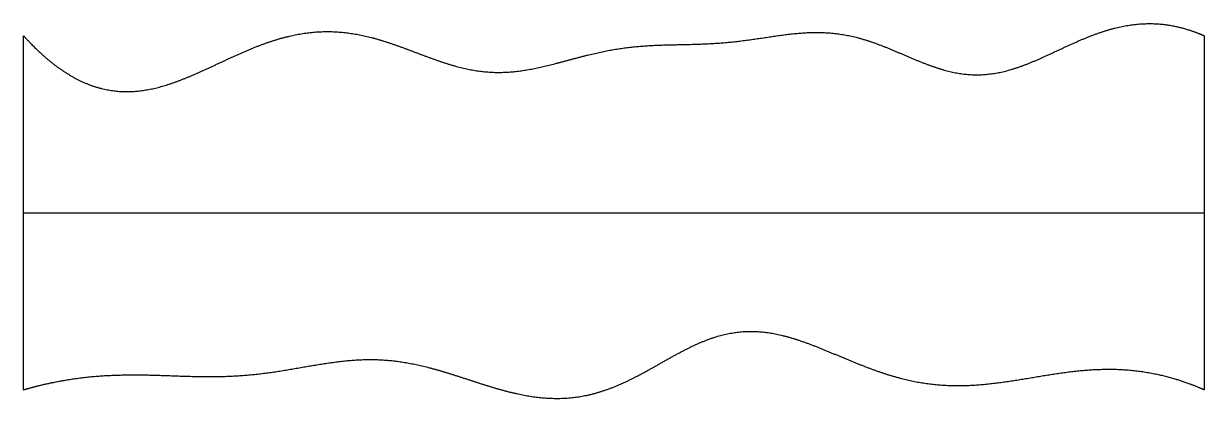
# Model space of a CAD drawing. Header units: millimetres. Extents: x 0 to 10, y -0.1 to 3.1.
import ezdxf

# ---------------------------------------------------------------- set-up
doc = ezdxf.new("R2010")
doc.units = ezdxf.units.MM
doc.layers.get('0').update_dxf_attribs({"linetype": 'CONTINUOUS'})

msp = doc.modelspace()

# ---------------------------------------------------------------- linework, layer by layer
for points in [[(0, 3), (0.039, 2.957), (0.117, 2.875), (0.234, 2.768), (0.39, 2.655), (0.585, 2.564), (0.779, 2.521), (0.973, 2.523), (1.168, 2.563), (1.363, 2.634), (1.56, 2.722), (1.758, 2.818), (1.957, 2.907), (2.159, 2.979), (2.362, 3.027), (2.565, 3.044), (2.768, 3.029), (2.971, 2.985), (3.172, 2.917), (3.372, 2.839), (3.571, 2.765), (3.769, 2.709), (3.968, 2.683), (4.168, 2.691), (4.369, 2.728), (4.57, 2.782), (4.772, 2.838), (4.974, 2.884), (5.176, 2.912), (5.379, 2.923), (5.581, 2.926), (5.784, 2.93), (5.987, 2.944), (6.19, 2.971), (6.393, 3.004), (6.596, 3.03), (6.799, 3.034), (7, 3.008), (7.2, 2.948), (7.399, 2.864), (7.597, 2.776), (7.795, 2.702), (7.992, 2.662), (8.19, 2.667), (8.388, 2.714), (8.587, 2.794), (8.786, 2.89), (8.986, 2.983), (9.187, 3.058), (9.389, 3.103), (9.592, 3.112), (9.755, 3.087), (9.877, 3.051), (9.959, 3.018), (10, 3)], [(0, 0), (0, 0.12), (0, 0.36), (0, 0.72), (0, 1.2), (0, 1.8), (0, 2.28), (0, 2.64), (0, 2.88), (0, 3)], [(10, 0), (10, 0.12), (10, 0.36), (10, 0.72), (10, 1.2), (10, 1.8), (10, 2.28), (10, 2.64), (10, 2.88), (10, 3)], [(0, 1.5), (0.4, 1.5), (1.2, 1.5), (2.4, 1.5), (4, 1.5), (6, 1.5), (7.6, 1.5), (8.8, 1.5), (9.6, 1.5), (10, 1.5)], [(0, 0), (0.04, 0.012), (0.121, 0.034), (0.241, 0.063), (0.402, 0.093), (0.603, 0.117), (0.804, 0.127), (1.005, 0.128), (1.207, 0.121), (1.408, 0.113), (1.61, 0.109), (1.812, 0.116), (2.014, 0.134), (2.217, 0.165), (2.419, 0.202), (2.62, 0.235), (2.821, 0.258), (3.02, 0.26), (3.218, 0.239), (3.417, 0.196), (3.615, 0.137), (3.815, 0.07), (4.017, 0.005), (4.219, -0.048), (4.423, -0.077), (4.626, -0.077), (4.827, -0.042), (5.026, 0.028), (5.221, 0.125), (5.415, 0.237), (5.607, 0.346), (5.8, 0.436), (5.994, 0.491), (6.19, 0.505), (6.389, 0.477), (6.589, 0.417), (6.791, 0.336), (6.992, 0.249), (7.193, 0.168), (7.393, 0.102), (7.593, 0.056), (7.792, 0.034), (7.992, 0.032), (8.192, 0.049), (8.392, 0.078), (8.594, 0.113), (8.795, 0.146), (8.997, 0.17), (9.198, 0.179), (9.4, 0.169), (9.6, 0.137), (9.76, 0.094), (9.88, 0.051), (9.96, 0.018), (10, 0)]]:
    msp.add_open_spline(points, degree=5)

doc.saveas('drawing.dxf')
